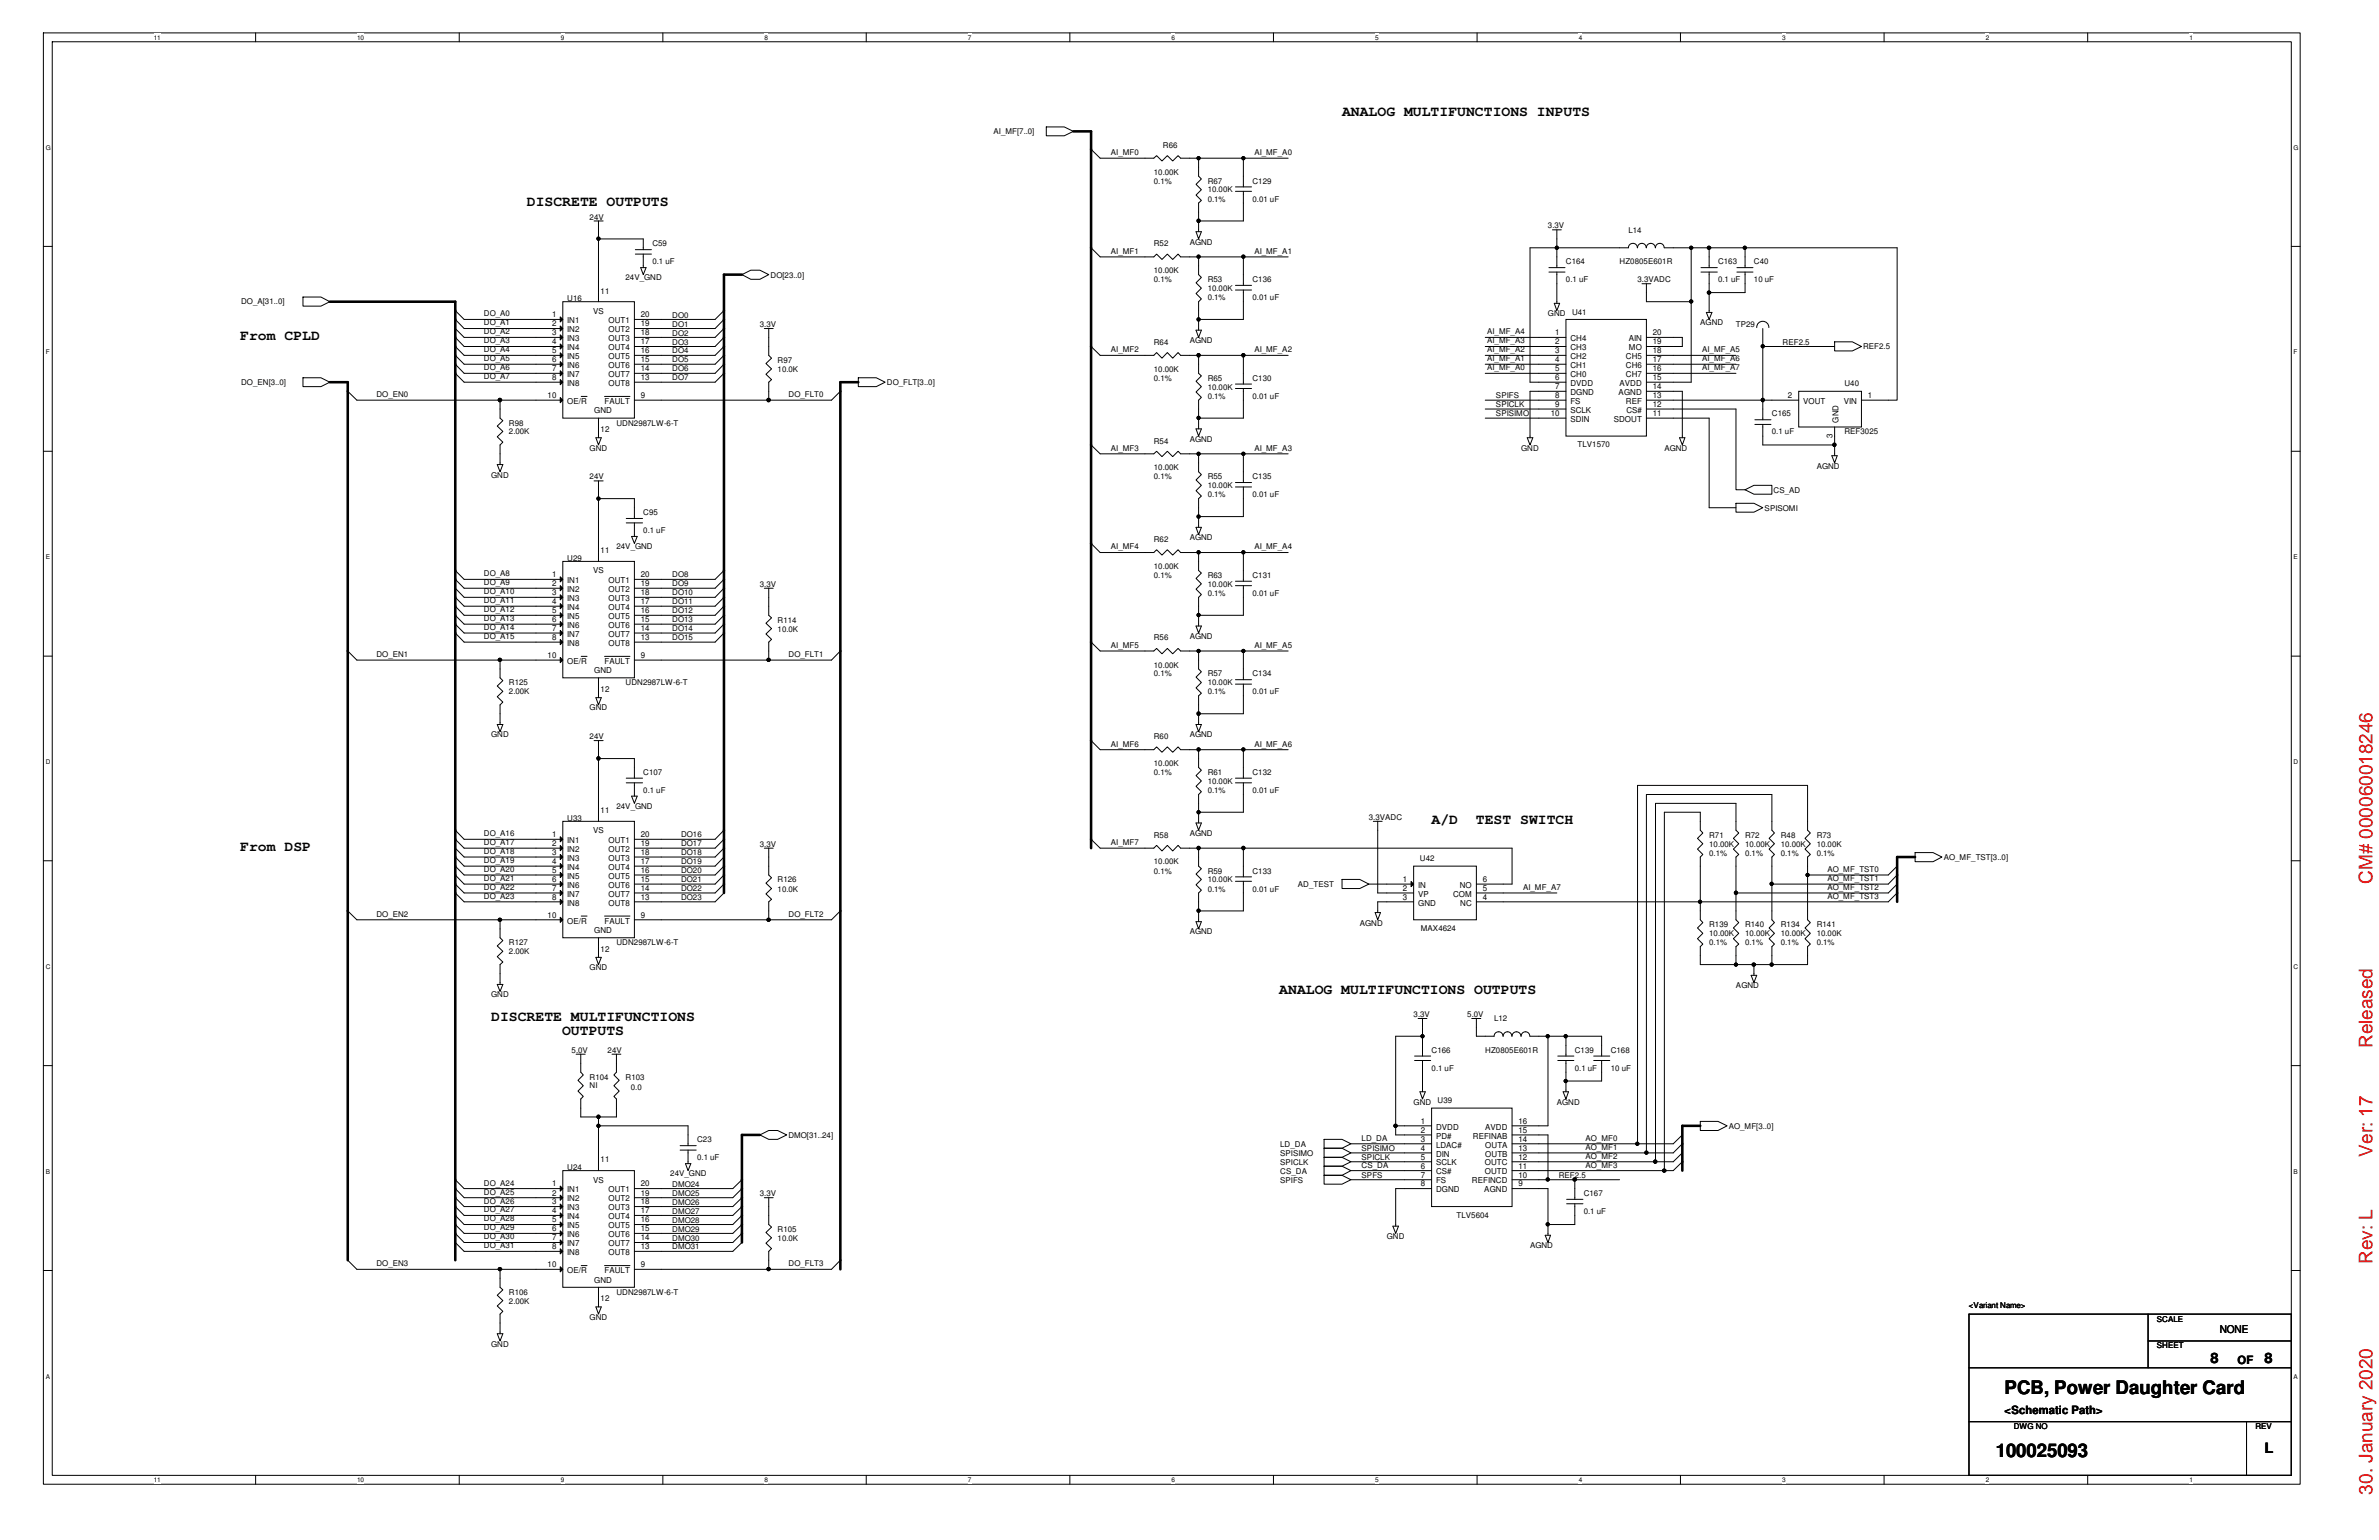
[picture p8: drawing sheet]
<svg xmlns="http://www.w3.org/2000/svg" width="432mm" height="279mm" viewBox="0 0 432 279" stroke-linecap="round" stroke-linejoin="round" font-family="sans-serif">
<defs><g id="words">
<g font-size="3.4" fill="#f00">
<text x="430.6" y="160.3" transform="rotate(-90 430.6 160.3)">CM# 000060018246</text>
<text x="430.6" y="190.2" transform="rotate(-90 430.6 190.2)">Released</text>
<text x="430.6" y="209.8" transform="rotate(-90 430.6 209.8)">Ver: 17</text>
<text x="430.6" y="229.3" transform="rotate(-90 430.6 229.3)">Rev: L</text>
<text x="430.6" y="271.1" transform="rotate(-90 430.6 271.1)">30. January 2020</text>
</g>
<g font-size="3.4">
<text x="363.9" y="253">PCB, Power Daughter Card</text>
<text x="362.2" y="264.3">100025093</text>
</g>
<g font-size="2.6">
<text x="243.6" y="21.1">ANALOG MULTIFUNCTIONS INPUTS</text>
<text x="95.6" y="37.3">DISCRETE OUTPUTS</text>
<text x="43.6" y="61.7">From CPLD</text>
<text x="259.8" y="149.5">A/D</text>
<text x="267.9" y="149.5">TEST SWITCH</text>
<text x="43.6" y="154.4">From DSP</text>
<text x="89.2" y="185.3">DISCRETE MULTIFUNCTIONS</text>
<text x="232.2" y="180.4">ANALOG MULTIFUNCTIONS OUTPUTS</text>
<text x="102" y="187.8">OUTPUTS</text>
<text x="401.2" y="247.3">8</text>
<text x="411" y="247.3">8</text>
<text x="411" y="263.6">L</text>
</g>
<g font-size="2.1">
<text x="406.1" y="247.5">OF</text>
<text x="363.9" y="256.6">&lt;Schematic Path&gt;</text>
</g>
<text font-size="1.9" x="402.9" y="241.8">NONE</text>
<g font-size="1.5">
<text x="109" y="53.3">11</text>
<text x="100.2" y="57.6">1</text>
<text x="100.2" y="59.2">2</text>
<text x="103" y="58.6">IN1</text>
<text x="107.7" y="56.9">VS</text>
<text x="110.4" y="58.6">OUT1</text>
<text x="116.3" y="57.6">20</text>
<text x="116.3" y="59.2">19</text>
<text x="100.2" y="60.8">3</text>
<text x="100.2" y="62.5">4</text>
<text x="100.2" y="64.1">5</text>
<text x="100.2" y="65.7">6</text>
<text x="103" y="60.3">IN2</text>
<text x="103" y="61.9">IN3</text>
<text x="103" y="63.5">IN4</text>
<text x="103" y="65.2">IN5</text>
<text x="110.4" y="60.3">OUT2</text>
<text x="110.4" y="61.9">OUT3</text>
<text x="110.4" y="63.5">OUT4</text>
<text x="110.4" y="65.2">OUT5</text>
<text x="116.3" y="60.8">18</text>
<text x="116.3" y="62.5">17</text>
<text x="116.3" y="64.1">16</text>
<text x="116.3" y="65.7">15</text>
<text x="282.3" y="60.8">1</text>
<text x="282.3" y="62.5">2</text>
<text x="282.3" y="64.1">3</text>
<text x="282.3" y="65.7">4</text>
<text x="285" y="61.9">CH4</text>
<text x="285" y="63.5">CH3</text>
<text x="285" y="65.2">CH2</text>
<text x="295.1" y="65.2">CH5</text>
<text x="295.6" y="61.9">AIN</text>
<text x="295.7" y="63.5">MO</text>
<text x="300" y="64.1">18</text>
<text x="300" y="65.7">17</text>
<text x="300" y="60.8">20</text>
<text x="300" y="62.5">19</text>
<text x="100.2" y="67.4">7</text>
<text x="100.2" y="69">8</text>
<text x="103" y="66.8">IN6</text>
<text x="103" y="68.4">IN7</text>
<text x="103" y="70">IN8</text>
<text x="110.4" y="66.8">OUT6</text>
<text x="110.4" y="68.4">OUT7</text>
<text x="110.4" y="70">OUT8</text>
<text x="116.3" y="67.4">14</text>
<text x="116.3" y="69">13</text>
<text x="282.3" y="67.4">5</text>
<text x="282.3" y="69">6</text>
<text x="282.3" y="70.6">7</text>
<text x="285" y="66.8">CH1</text>
<text x="285" y="68.4">CH0</text>
<text x="285" y="70">DVDD</text>
<text x="285" y="71.7">DGND</text>
<text x="293.8" y="71.7">AGND</text>
<text x="294" y="70">AVDD</text>
<text x="295.1" y="66.8">CH6</text>
<text x="295.1" y="68.4">CH7</text>
<text x="300" y="67.4">16</text>
<text x="300" y="69">15</text>
<text x="300" y="70.6">14</text>
<text x="99.4" y="72.2">10</text>
<text x="103" y="73.3">OE/R</text>
<text x="107.8" y="75">GND</text>
<text x="109.7" y="73.3">FAULT</text>
<text x="116.3" y="72.2">9</text>
<text x="281.5" y="75.5">10</text>
<text x="282.3" y="72.2">8</text>
<text x="282.3" y="73.8">9</text>
<text x="285" y="73.3">FS</text>
<text x="285" y="74.9">SCLK</text>
<text x="285" y="76.5">SDIN</text>
<text x="292.9" y="76.5">SDOUT</text>
<text x="295.1" y="73.3">REF</text>
<text x="295.2" y="74.9">CS#</text>
<text x="300" y="72.2">13</text>
<text x="300" y="73.8">12</text>
<text x="300" y="75.5">11</text>
<text x="324.5" y="72.2">2</text>
<text x="327.3" y="73.3">VOUT</text>
<text x="333.7" y="76.7" transform="rotate(-90 333.7 76.7)">GND</text>
<text x="334.6" y="73.3">VIN</text>
<text x="339" y="72.2">1</text>
<text x="109" y="78.4">12</text>
<text x="332.6" y="79.4" transform="rotate(-90 332.6 79.4)">3</text>
<text x="109" y="100.4">11</text>
<text x="100.2" y="104.7">1</text>
<text x="100.2" y="106.3">2</text>
<text x="100.2" y="108">3</text>
<text x="103" y="105.8">IN1</text>
<text x="103" y="107.4">IN2</text>
<text x="107.7" y="104">VS</text>
<text x="110.4" y="105.8">OUT1</text>
<text x="110.4" y="107.4">OUT2</text>
<text x="116.3" y="104.7">20</text>
<text x="116.3" y="106.3">19</text>
<text x="116.3" y="108">18</text>
<text x="100.2" y="109.6">4</text>
<text x="100.2" y="111.3">5</text>
<text x="100.2" y="112.9">6</text>
<text x="103" y="109.1">IN3</text>
<text x="103" y="110.7">IN4</text>
<text x="103" y="112.3">IN5</text>
<text x="103" y="113.9">IN6</text>
<text x="110.4" y="109.1">OUT3</text>
<text x="110.4" y="110.7">OUT4</text>
<text x="110.4" y="112.3">OUT5</text>
<text x="110.4" y="113.9">OUT6</text>
<text x="116.3" y="109.6">17</text>
<text x="116.3" y="111.3">16</text>
<text x="116.3" y="112.9">15</text>
<text x="99.4" y="119.4">10</text>
<text x="100.2" y="114.5">7</text>
<text x="100.2" y="116.1">8</text>
<text x="103" y="115.5">IN7</text>
<text x="103" y="117.2">IN8</text>
<text x="110.4" y="115.5">OUT7</text>
<text x="110.4" y="117.2">OUT8</text>
<text x="116.3" y="119.4">9</text>
<text x="116.3" y="114.5">14</text>
<text x="116.3" y="116.1">13</text>
<text x="103" y="120.4">OE/R</text>
<text x="107.8" y="122.1">GND</text>
<text x="109" y="125.5">12</text>
<text x="109.7" y="120.4">FAULT</text>
<text x="109" y="147.5">11</text>
<text x="100.2" y="151.9">1</text>
<text x="100.2" y="153.5">2</text>
<text x="100.2" y="155.1">3</text>
<text x="103" y="153">IN1</text>
<text x="103" y="154.6">IN2</text>
<text x="107.7" y="151.2">VS</text>
<text x="110.4" y="153">OUT1</text>
<text x="110.4" y="154.6">OUT2</text>
<text x="116.3" y="151.9">20</text>
<text x="116.3" y="153.5">19</text>
<text x="116.3" y="155.1">18</text>
<text x="100.2" y="156.8">4</text>
<text x="100.2" y="158.4">5</text>
<text x="100.2" y="160">6</text>
<text x="100.2" y="161.6">7</text>
<text x="103" y="156.2">IN3</text>
<text x="103" y="157.8">IN4</text>
<text x="103" y="159.4">IN5</text>
<text x="103" y="161.1">IN6</text>
<text x="110.4" y="156.2">OUT3</text>
<text x="110.4" y="157.8">OUT4</text>
<text x="110.4" y="159.4">OUT5</text>
<text x="110.4" y="161.1">OUT6</text>
<text x="116.3" y="156.8">17</text>
<text x="116.3" y="158.4">16</text>
<text x="116.3" y="160">15</text>
<text x="116.3" y="161.6">14</text>
<text x="254.6" y="160">1</text>
<text x="254.6" y="161.6">2</text>
<text x="257.4" y="161.1">IN</text>
<text x="265" y="161.1">NO</text>
<text x="269.1" y="160">6</text>
<text x="269.1" y="161.6">5</text>
<text x="99.4" y="166.5">10</text>
<text x="100.2" y="163.2">8</text>
<text x="103" y="162.7">IN7</text>
<text x="103" y="164.3">IN8</text>
<text x="103" y="167.6">OE/R</text>
<text x="109.7" y="167.6">FAULT</text>
<text x="110.4" y="162.7">OUT7</text>
<text x="110.4" y="164.3">OUT8</text>
<text x="116.3" y="166.5">9</text>
<text x="116.3" y="163.2">13</text>
<text x="254.6" y="163.2">3</text>
<text x="257.4" y="162.7">VP</text>
<text x="257.4" y="164.3">GND</text>
<text x="263.7" y="162.7">COM</text>
<text x="265" y="164.3">NC</text>
<text x="269.1" y="163.2">4</text>
<text x="107.8" y="169.3">GND</text>
<text x="109" y="172.6">12</text>
<text x="257.9" y="203.9">1</text>
<text x="275.6" y="203.9">16</text>
<text x="257.9" y="205.5">2</text>
<text x="257.9" y="207.1">3</text>
<text x="257.9" y="208.8">4</text>
<text x="260.6" y="204.9">DVDD</text>
<text x="260.6" y="206.6">PD#</text>
<text x="260.6" y="208.2">LDAC#</text>
<text x="260.6" y="209.8">DIN</text>
<text x="267.3" y="206.6">REFINAB</text>
<text x="269.6" y="208.2">OUTA</text>
<text x="269.6" y="209.8">OUTB</text>
<text x="269.6" y="204.9">AVDD</text>
<text x="275.6" y="207.1">14</text>
<text x="275.6" y="208.8">13</text>
<text x="275.6" y="205.5">15</text>
<text x="100.2" y="215.3">1</text>
<text x="107.7" y="214.5">VS</text>
<text x="109" y="210.9">11</text>
<text x="116.3" y="215.3">20</text>
<text x="257.9" y="210.4">5</text>
<text x="257.9" y="212">6</text>
<text x="257.9" y="213.7">7</text>
<text x="257.9" y="215.3">8</text>
<text x="260.6" y="211.5">SCLK</text>
<text x="260.6" y="213.1">CS#</text>
<text x="260.6" y="214.7">FS</text>
<text x="267.2" y="214.7">REFINCD</text>
<text x="269.5" y="211.5">OUTC</text>
<text x="269.5" y="213.1">OUTD</text>
<text x="275.6" y="210.4">12</text>
<text x="275.6" y="212">11</text>
<text x="275.6" y="215.3">9</text>
<text x="275.6" y="213.7">10</text>
<text x="100.2" y="216.9">2</text>
<text x="100.2" y="218.5">3</text>
<text x="100.2" y="220.1">4</text>
<text x="100.2" y="221.8">5</text>
<text x="103" y="216.3">IN1</text>
<text x="103" y="218">IN2</text>
<text x="103" y="219.6">IN3</text>
<text x="103" y="221.2">IN4</text>
<text x="110.4" y="216.3">OUT1</text>
<text x="110.4" y="218">OUT2</text>
<text x="110.4" y="219.6">OUT3</text>
<text x="110.4" y="221.2">OUT4</text>
<text x="116.3" y="216.9">19</text>
<text x="116.3" y="218.5">18</text>
<text x="116.3" y="220.1">17</text>
<text x="116.3" y="221.8">16</text>
<text x="260.6" y="216.3">DGND</text>
<text x="269.4" y="216.3">AGND</text>
<text x="100.2" y="223.4">6</text>
<text x="100.2" y="225">7</text>
<text x="100.2" y="226.7">8</text>
<text x="103" y="222.8">IN5</text>
<text x="103" y="224.5">IN6</text>
<text x="103" y="226.1">IN7</text>
<text x="103" y="227.7">IN8</text>
<text x="110.4" y="222.8">OUT5</text>
<text x="110.4" y="224.5">OUT6</text>
<text x="110.4" y="226.1">OUT7</text>
<text x="110.4" y="227.7">OUT8</text>
<text x="116.3" y="223.4">15</text>
<text x="116.3" y="225">14</text>
<text x="116.3" y="226.7">13</text>
<text x="99.4" y="229.9">10</text>
<text x="103" y="231">OE/R</text>
<text x="107.8" y="232.7">GND</text>
<text x="109.7" y="231">FAULT</text>
<text x="116.3" y="229.9">9</text>
<text x="109" y="236.1">12</text>
</g>
<g font-size="1.4">
<text x="180.3" y="24.4">AI_MF[7..0]</text>
<text x="201.6" y="28.2">AI_MF0</text>
<text x="211.1" y="26.8">R66</text>
<text x="227.7" y="28.2">AI_MF_A0</text>
<text x="209.4" y="31.7">10.00K</text>
<text x="209.4" y="33.3">0.1%</text>
<text x="219.2" y="33.3">R67</text>
<text x="219.2" y="34.9">10.00K</text>
<text x="227.3" y="33.3">C129</text>
<text x="107" y="39.8">24V</text>
<text x="219.2" y="36.6">0.1%</text>
<text x="227.3" y="36.6">0.01 uF</text>
<text x="281" y="41.4">3.3V</text>
<text x="118.4" y="44.7">C59</text>
<text x="118.4" y="48">0.1 uF</text>
<text x="201.6" y="46.1">AI_MF1</text>
<text x="209.4" y="44.7">R52</text>
<text x="215.9" y="44.4">AGND</text>
<text x="227.7" y="46.1">AI_MF_A1</text>
<text x="284.2" y="48">C164</text>
<text x="294" y="48">HZ0805E601R</text>
<text x="295.6" y="42.2">L14</text>
<text x="311.8" y="48">C163</text>
<text x="318.3" y="48">C40</text>
<text x="113.5" y="50.9">24V_GND</text>
<text x="139.9" y="50.4">DO[23..0]</text>
<text x="209.4" y="49.6">10.00K</text>
<text x="209.4" y="51.2">0.1%</text>
<text x="219.2" y="51.2">R53</text>
<text x="219.2" y="52.8">10.00K</text>
<text x="227.3" y="51.2">C136</text>
<text x="284.2" y="51.2">0.1 uF</text>
<text x="297.2" y="51.2">3.3VADC</text>
<text x="311.8" y="51.2">0.1 uF</text>
<text x="318.3" y="51.2">10 uF</text>
<text x="43.8" y="55.2">DO_A[31..0]</text>
<text x="87.8" y="59.1">DO_A1</text>
<text x="87.8" y="57.4">DO_A0</text>
<text x="103" y="54.6">U16</text>
<text x="122" y="57.6">DO0</text>
<text x="122" y="59.3">DO1</text>
<text x="137.9" y="59.3">3.3V</text>
<text x="219.2" y="54.4">0.1%</text>
<text x="227.3" y="54.4">0.01 uF</text>
<text x="281" y="57.4">GND</text>
<text x="285.3" y="57.1">U41</text>
<text x="308.6" y="59">AGND</text>
<text x="315.1" y="59.3">TP29</text>
<text x="87.8" y="65.5">DO_A5</text>
<text x="87.8" y="63.9">DO_A4</text>
<text x="87.8" y="62.3">DO_A3</text>
<text x="87.8" y="60.7">DO_A2</text>
<text x="122" y="60.9">DO2</text>
<text x="122" y="62.5">DO3</text>
<text x="122" y="64.1">DO4</text>
<text x="122" y="65.7">DO5</text>
<text x="141.1" y="65.8">R97</text>
<text x="201.6" y="63.9">AI_MF2</text>
<text x="209.4" y="62.6">R64</text>
<text x="215.9" y="62.3">AGND</text>
<text x="227.7" y="63.9">AI_MF_A2</text>
<text x="269.9" y="60.7">AI_MF_A4</text>
<text x="269.9" y="63.9">AI_MF_A2</text>
<text x="269.9" y="62.3">AI_MF_A3</text>
<text x="269.9" y="65.5">AI_MF_A1</text>
<text x="308.9" y="63.9">AI_MF_A5</text>
<text x="308.9" y="65.5">AI_MF_A6</text>
<text x="323.6" y="62.5">REF2.5</text>
<text x="338.2" y="63.4">REF2.5</text>
<text x="43.8" y="69.9">DO_EN[3..0]</text>
<text x="87.8" y="68.8">DO_A7</text>
<text x="87.8" y="67.2">DO_A6</text>
<text x="122" y="67.4">DO6</text>
<text x="122" y="69">DO7</text>
<text x="141.1" y="67.4">10.0K</text>
<text x="161" y="69.9">DO_FLT[3..0]</text>
<text x="209.4" y="67.4">10.00K</text>
<text x="209.4" y="69.1">0.1%</text>
<text x="219.2" y="69.1">R65</text>
<text x="219.2" y="70.7">10.00K</text>
<text x="227.3" y="69.1">C130</text>
<text x="269.9" y="67.2">AI_MF_A0</text>
<text x="308.9" y="67.2">AI_MF_A7</text>
<text x="334.8" y="70.1">U40</text>
<text x="68.3" y="72.1">DO_EN0</text>
<text x="92.4" y="77.2">R98</text>
<text x="111.9" y="77.2">UDN2987LW-6-T</text>
<text x="143.1" y="72.1">DO_FLT0</text>
<text x="219.2" y="72.3">0.1%</text>
<text x="227.3" y="72.3">0.01 uF</text>
<text x="271.5" y="73.9">SPICLK</text>
<text x="271.5" y="75.5">SPISIMO</text>
<text x="271.5" y="72.3">SPIFS</text>
<text x="321.6" y="75.6">C165</text>
<text x="92.4" y="78.8">2.00K</text>
<text x="107" y="81.7">GND</text>
<text x="201.6" y="81.8">AI_MF3</text>
<text x="209.4" y="80.5">R54</text>
<text x="215.9" y="80.1">AGND</text>
<text x="227.7" y="81.8">AI_MF_A3</text>
<text x="276.1" y="81.7">GND</text>
<text x="286.3" y="81.1">TLV1570</text>
<text x="302.1" y="81.7">AGND</text>
<text x="321.6" y="78.8">0.1 uF</text>
<text x="334.8" y="78.8">REF3025</text>
<text x="89.2" y="86.7">GND</text>
<text x="107" y="87">24V</text>
<text x="209.4" y="85.3">10.00K</text>
<text x="209.4" y="87">0.1%</text>
<text x="219.2" y="87">R55</text>
<text x="219.2" y="88.6">10.00K</text>
<text x="227.3" y="87">C135</text>
<text x="321.9" y="89.4">CS_AD</text>
<text x="329.7" y="85">AGND</text>
<text x="116.8" y="93.5">C95</text>
<text x="219.2" y="90.2">0.1%</text>
<text x="227.3" y="90.2">0.01 uF</text>
<text x="320.3" y="92.7">SPISOMI</text>
<text x="103" y="101.8">U29</text>
<text x="111.9" y="99.7">24V_GND</text>
<text x="116.8" y="96.7">0.1 uF</text>
<text x="201.6" y="99.7">AI_MF4</text>
<text x="209.4" y="98.3">R62</text>
<text x="215.9" y="98">AGND</text>
<text x="227.7" y="99.7">AI_MF_A4</text>
<text x="87.8" y="107.8">DO_A10</text>
<text x="87.8" y="106.2">DO_A9</text>
<text x="87.8" y="104.6">DO_A8</text>
<text x="122" y="104.8">DO8</text>
<text x="122" y="106.4">DO9</text>
<text x="137.9" y="106.5">3.3V</text>
<text x="209.4" y="103.2">10.00K</text>
<text x="209.4" y="104.9">0.1%</text>
<text x="219.2" y="104.9">R63</text>
<text x="219.2" y="106.5">10.00K</text>
<text x="227.3" y="104.9">C131</text>
<text x="87.8" y="112.7">DO_A13</text>
<text x="87.8" y="111.1">DO_A12</text>
<text x="87.8" y="109.4">DO_A11</text>
<text x="122" y="108">DO10</text>
<text x="122" y="109.6">DO11</text>
<text x="122" y="111.3">DO12</text>
<text x="122" y="112.9">DO13</text>
<text x="141.1" y="113">R114</text>
<text x="219.2" y="108.1">0.1%</text>
<text x="227.3" y="108.1">0.01 uF</text>
<text x="68.3" y="119.2">DO_EN1</text>
<text x="87.8" y="116">DO_A15</text>
<text x="87.8" y="114.3">DO_A14</text>
<text x="122" y="114.5">DO14</text>
<text x="122" y="116.2">DO15</text>
<text x="141.1" y="114.6">10.0K</text>
<text x="143.1" y="119.2">DO_FLT1</text>
<text x="201.6" y="117.6">AI_MF5</text>
<text x="209.4" y="116.2">R56</text>
<text x="215.9" y="115.9">AGND</text>
<text x="227.7" y="117.6">AI_MF_A5</text>
<text x="92.4" y="124.3">R125</text>
<text x="92.4" y="126">2.00K</text>
<text x="113.5" y="124.3">UDN2987LW-6-T</text>
<text x="209.4" y="121.1">10.00K</text>
<text x="209.4" y="122.7">0.1%</text>
<text x="219.2" y="122.7">R57</text>
<text x="219.2" y="124.3">10.00K</text>
<text x="219.2" y="126">0.1%</text>
<text x="227.3" y="122.7">C134</text>
<text x="227.3" y="126">0.01 uF</text>
<text x="107" y="128.9">GND</text>
<text x="89.2" y="133.8">GND</text>
<text x="107" y="134.1">24V</text>
<text x="201.6" y="135.5">AI_MF6</text>
<text x="209.4" y="134.1">R60</text>
<text x="215.9" y="133.8">AGND</text>
<text x="227.7" y="135.5">AI_MF_A6</text>
<text x="116.8" y="140.6">C107</text>
<text x="116.8" y="143.8">0.1 uF</text>
<text x="209.4" y="139">10.00K</text>
<text x="209.4" y="140.6">0.1%</text>
<text x="219.2" y="140.6">R61</text>
<text x="219.2" y="142.2">10.00K</text>
<text x="219.2" y="143.8">0.1%</text>
<text x="227.3" y="140.6">C132</text>
<text x="227.3" y="143.8">0.01 uF</text>
<text x="103" y="148.9">U33</text>
<text x="111.9" y="146.8">24V_GND</text>
<text x="248.5" y="148.7">3.3VADC</text>
<text x="87.8" y="154.9">DO_A18</text>
<text x="87.8" y="153.3">DO_A17</text>
<text x="87.8" y="151.7">DO_A16</text>
<text x="123.6" y="151.9">DO16</text>
<text x="123.6" y="153.5">DO17</text>
<text x="123.6" y="155.2">DO18</text>
<text x="137.9" y="153.6">3.3V</text>
<text x="201.6" y="153.3">AI_MF7</text>
<text x="209.4" y="152">R58</text>
<text x="215.9" y="151.7">AGND</text>
<text x="310.2" y="152">R71</text>
<text x="310.2" y="153.6">10.00K</text>
<text x="310.2" y="155.2">0.1%</text>
<text x="316.7" y="152">R72</text>
<text x="316.7" y="153.6">10.00K</text>
<text x="316.7" y="155.2">0.1%</text>
<text x="323.2" y="152">R48</text>
<text x="323.2" y="153.6">10.00K</text>
<text x="323.2" y="155.2">0.1%</text>
<text x="329.7" y="152">R73</text>
<text x="329.7" y="153.6">10.00K</text>
<text x="329.7" y="155.2">0.1%</text>
<text x="87.8" y="161.5">DO_A22</text>
<text x="87.8" y="159.9">DO_A21</text>
<text x="87.8" y="158.2">DO_A20</text>
<text x="87.8" y="156.6">DO_A19</text>
<text x="123.6" y="156.8">DO19</text>
<text x="123.6" y="158.4">DO20</text>
<text x="123.6" y="160.1">DO21</text>
<text x="123.6" y="161.7">DO22</text>
<text x="141.1" y="160.1">R126</text>
<text x="141.1" y="161.8">10.0K</text>
<text x="209.4" y="156.8">10.00K</text>
<text x="209.4" y="158.5">0.1%</text>
<text x="219.2" y="158.5">R59</text>
<text x="219.2" y="160.1">10.00K</text>
<text x="219.2" y="161.8">0.1%</text>
<text x="227.3" y="158.5">C133</text>
<text x="227.3" y="161.8">0.01 uF</text>
<text x="235.6" y="160.9">AD_TEST</text>
<text x="257.7" y="156.2">U42</text>
<text x="276.4" y="161.5">AI_MF_A7</text>
<text x="331.7" y="161.5">AO_MF_TST2</text>
<text x="331.7" y="159.9">AO_MF_TST1</text>
<text x="331.7" y="158.2">AO_MF_TST0</text>
<text x="352.8" y="156">AO_MF_TST[3..0]</text>
<text x="68.3" y="166.3">DO_EN2</text>
<text x="87.8" y="163.1">DO_A23</text>
<text x="123.6" y="163.3">DO23</text>
<text x="143.1" y="166.3">DO_FLT2</text>
<text x="246.8" y="167.9">AGND</text>
<text x="331.7" y="163.1">AO_MF_TST3</text>
<text x="92.4" y="171.5">R127</text>
<text x="92.4" y="173.1">2.00K</text>
<text x="111.9" y="171.5">UDN2987LW-6-T</text>
<text x="215.9" y="169.5">AGND</text>
<text x="257.9" y="168.9">MAX4624</text>
<text x="310.2" y="168.2">R139</text>
<text x="310.2" y="169.9">10.00K</text>
<text x="310.2" y="171.5">0.1%</text>
<text x="316.7" y="168.2">R140</text>
<text x="316.7" y="169.9">10.00K</text>
<text x="316.7" y="171.5">0.1%</text>
<text x="323.2" y="168.2">R134</text>
<text x="323.2" y="169.9">10.00K</text>
<text x="323.2" y="171.5">0.1%</text>
<text x="329.7" y="168.2">R141</text>
<text x="329.7" y="169.9">10.00K</text>
<text x="329.7" y="171.5">0.1%</text>
<text x="107" y="176.1">GND</text>
<text x="315.1" y="179.3">AGND</text>
<text x="89.2" y="180.9">GND</text>
<text x="256.6" y="184.5">3.3V</text>
<text x="266.3" y="184.5">5.0V</text>
<text x="271.2" y="185.3">L12</text>
<text x="103.8" y="191">5.0V</text>
<text x="110.3" y="191">24V</text>
<text x="259.8" y="191">C166</text>
<text x="269.6" y="191">HZ0805E601R</text>
<text x="285.8" y="191">C139</text>
<text x="292.4" y="191">C168</text>
<text x="107" y="195.9">R104</text>
<text x="107" y="197.5">NI</text>
<text x="113.5" y="195.9">R103</text>
<text x="114.5" y="197.8">0.0</text>
<text x="259.8" y="194.3">0.1 uF</text>
<text x="285.8" y="194.3">0.1 uF</text>
<text x="292.4" y="194.3">10 uF</text>
<text x="256.6" y="200.4">GND</text>
<text x="260.9" y="200.1">U39</text>
<text x="282.6" y="200.4">AGND</text>
<text x="126.5" y="207.3">C23</text>
<text x="143.1" y="206.5">DMO[31..24]</text>
<text x="232.4" y="209.7">SPISIMO</text>
<text x="232.4" y="208.1">LD_DA</text>
<text x="247.1" y="207">LD_DA</text>
<text x="247.1" y="208.8">SPISIMO</text>
<text x="287.8" y="208.6">AO_MF1</text>
<text x="287.8" y="207">AO_MF0</text>
<text x="313.8" y="204.8">AO_MF[3..0]</text>
<text x="87.8" y="215.1">DO_A24</text>
<text x="103" y="212.3">U24</text>
<text x="121.7" y="213.4">24V_GND</text>
<text x="122" y="215.3">DMO24</text>
<text x="126.5" y="210.5">0.1 uF</text>
<text x="232.4" y="214.6">SPIFS</text>
<text x="232.4" y="211.3">SPICLK</text>
<text x="232.4" y="212.9">CS_DA</text>
<text x="247.1" y="210.4">SPICLK</text>
<text x="247.1" y="211.8">CS_DA</text>
<text x="247.1" y="213.7">SPFS</text>
<text x="282.9" y="213.7">REF2.5</text>
<text x="287.8" y="210.2">AO_MF2</text>
<text x="287.8" y="211.8">AO_MF3</text>
<text x="87.8" y="221.6">DO_A28</text>
<text x="87.8" y="220">DO_A27</text>
<text x="87.8" y="218.4">DO_A26</text>
<text x="87.8" y="216.7">DO_A25</text>
<text x="122" y="217">DMO25</text>
<text x="122" y="218.6">DMO26</text>
<text x="122" y="220.2">DMO27</text>
<text x="122" y="221.8">DMO28</text>
<text x="137.9" y="217">3.3V</text>
<text x="264.4" y="220.9">TLV5604</text>
<text x="287.4" y="217">C167</text>
<text x="287.4" y="220.3">0.1 uF</text>
<text x="87.8" y="226.5">DO_A31</text>
<text x="87.8" y="224.9">DO_A30</text>
<text x="87.8" y="223.2">DO_A29</text>
<text x="122" y="223.4">DMO29</text>
<text x="122" y="225.1">DMO30</text>
<text x="122" y="226.7">DMO31</text>
<text x="141.1" y="223.5">R105</text>
<text x="141.1" y="225.1">10.0K</text>
<text x="251.7" y="224.8">GND</text>
<text x="277.7" y="226.4">AGND</text>
<text x="68.3" y="229.7">DO_EN3</text>
<text x="143.1" y="229.7">DO_FLT3</text>
<text x="92.4" y="234.9">R106</text>
<text x="92.4" y="236.5">2.00K</text>
<text x="107" y="239.4">GND</text>
<text x="111.9" y="234.9">UDN2987LW-6-T</text>
<text x="357.4" y="237.3">&lt;Variant Name&gt;</text>
<text x="391.5" y="239.8">SCALE</text>
<text x="89.2" y="244.3">GND</text>
<text x="391.5" y="244.6">SHEET</text>
<text x="365.5" y="259.3">DWG NO</text>
<text x="409.4" y="259.3">REV</text>
</g>
<g font-size="1.2">
<text x="27.9" y="7.2">11</text>
<text x="64.9" y="7.2">10</text>
<text x="101.8" y="7.2">9</text>
<text x="138.8" y="7.2">8</text>
<text x="175.7" y="7.2">7</text>
<text x="212.6" y="7.2">6</text>
<text x="249.6" y="7.2">5</text>
<text x="286.6" y="7.2">4</text>
<text x="323.5" y="7.2">3</text>
<text x="360.4" y="7.2">2</text>
<text x="397.4" y="7.2">1</text>
<text x="8.3" y="27.2">G</text>
<text x="416.3" y="27.2">G</text>
<text x="8.3" y="64.3">F</text>
<text x="416.3" y="64.3">F</text>
<text x="8.3" y="101.5">E</text>
<text x="416.3" y="101.5">E</text>
<text x="8.3" y="138.6">D</text>
<text x="416.3" y="138.6">D</text>
<text x="8.3" y="175.8">C</text>
<text x="416.3" y="175.8">C</text>
<text x="8.3" y="212.9">B</text>
<text x="416.3" y="212.9">B</text>
<text x="8.3" y="250.1">A</text>
<text x="416.3" y="250.1">A</text>
<text x="27.9" y="268.9">11</text>
<text x="64.9" y="268.9">10</text>
<text x="101.8" y="268.9">9</text>
<text x="138.8" y="268.9">8</text>
<text x="175.7" y="268.9">7</text>
<text x="212.6" y="268.9">6</text>
<text x="249.6" y="268.9">5</text>
<text x="286.6" y="268.9">4</text>
<text x="323.5" y="268.9">3</text>
<text x="360.4" y="268.9">2</text>
<text x="397.4" y="268.9">1</text>
</g>
</g></defs>
<path d="M7.9 6h409.6v263.3h-409.6zM9.5 7.6h406.4v260.1h-406.4z" fill="none" stroke="#000" stroke-width=".18"/>
<g fill="#fff">
<path d="M27.9 6.1h1.2v1.4h-1.2z"/>
<path d="M27.9 267.8h1.2v1.4h-1.2z"/>
</g>
<path d="M46.4 6v1.6M46.4 267.7v1.6" fill="none" stroke="#000" stroke-width=".18"/>
<g fill="#fff">
<path d="M64.9 6.1h1.1v1.4h-1.1z"/>
<path d="M64.9 267.8h1.1v1.4h-1.1z"/>
</g>
<path d="M83.4 6v1.6M83.4 267.7v1.6" fill="none" stroke="#000" stroke-width=".18"/>
<g fill="#fff">
<path d="M101.8 6.1h.6v1.4h-.6z"/>
<path d="M101.8 267.8h.6v1.4h-.6z"/>
</g>
<path d="M120.3 6v1.6M120.3 267.7v1.6" fill="none" stroke="#000" stroke-width=".18"/>
<g fill="#fff">
<path d="M138.8 6.1h.6v1.4h-.6z"/>
<path d="M138.8 267.8h.6v1.4h-.6z"/>
</g>
<path d="M157.2 6v1.6M157.2 267.7v1.6" fill="none" stroke="#000" stroke-width=".18"/>
<g fill="#fff">
<path d="M175.7 6.1h.6v1.4h-.6z"/>
<path d="M175.7 267.8h.6v1.4h-.6z"/>
</g>
<path d="M194.2 6v1.6M194.2 267.7v1.6" fill="none" stroke="#000" stroke-width=".18"/>
<g fill="#fff">
<path d="M212.6 6.1h.6v1.4h-.6z"/>
<path d="M212.6 267.8h.6v1.4h-.6z"/>
</g>
<path d="M231.1 6v1.6M231.1 267.7v1.6" fill="none" stroke="#000" stroke-width=".18"/>
<g fill="#fff">
<path d="M249.6 6.1h.6v1.4h-.6z"/>
<path d="M249.6 267.8h.6v1.4h-.6z"/>
</g>
<path d="M268.1 6v1.6M268.1 267.7v1.6" fill="none" stroke="#000" stroke-width=".18"/>
<g fill="#fff">
<path d="M286.6 6.1h.5v1.4h-.5z"/>
<path d="M286.6 267.8h.5v1.4h-.5z"/>
</g>
<path d="M305 6v1.6M305 267.7v1.6" fill="none" stroke="#000" stroke-width=".18"/>
<g fill="#fff">
<path d="M323.5 6.1h.6v1.4h-.6z"/>
<path d="M323.5 267.8h.6v1.4h-.6z"/>
</g>
<path d="M342 6v1.6M342 267.7v1.6" fill="none" stroke="#000" stroke-width=".18"/>
<g fill="#fff">
<path d="M360.4 6.1h.6v1.4h-.6z"/>
<path d="M360.4 267.8h.6v1.4h-.6z"/>
</g>
<path d="M378.9 6v1.6M378.9 267.7v1.6" fill="none" stroke="#000" stroke-width=".18"/>
<g fill="#fff">
<path d="M397.4 6.1h.6v1.4h-.6z"/>
<path d="M397.4 267.8h.6v1.4h-.6z"/>
<path d="M8.3 26.1h.8v1.3h-.8z"/>
<path d="M416.3 26.1h.9v1.3h-.9z"/>
<path d="M8.3 63.2h.7v1.4h-.7z"/>
<path d="M416.3 63.2h.7v1.4h-.7z"/>
</g>
<path d="M7.9 44.7h1.6M415.9 44.7h1.6" fill="none" stroke="#000" stroke-width=".18"/>
<g fill="#fff">
<path d="M8.3 100.4h.7v1.3h-.7z"/>
<path d="M416.3 100.4h.7v1.3h-.7z"/>
</g>
<path d="M7.9 81.9h1.6M415.9 81.9h1.6" fill="none" stroke="#000" stroke-width=".18"/>
<g fill="#fff">
<path d="M8.3 137.6h.8v1.3h-.8z"/>
<path d="M416.3 137.6h.8v1.3h-.8z"/>
</g>
<path d="M7.9 119h1.6M415.9 119h1.6" fill="none" stroke="#000" stroke-width=".18"/>
<g fill="#fff">
<path d="M8.3 174.7h.8v1.3h-.8z"/>
<path d="M416.3 174.7h.8v1.3h-.8z"/>
</g>
<path d="M7.9 156.2h1.6M415.9 156.2h1.6" fill="none" stroke="#000" stroke-width=".18"/>
<g fill="#fff">
<path d="M8.3 211.9h.7v1.3h-.7z"/>
<path d="M416.3 211.9h.7v1.3h-.7z"/>
</g>
<path d="M7.9 193.3h1.6M415.9 193.3h1.6" fill="none" stroke="#000" stroke-width=".18"/>
<g fill="#fff">
<path d="M8.3 249h.7v1.4h-.7z"/>
<path d="M416.3 249h.7v1.4h-.7z"/>
</g>
<g fill="none" stroke="#000" stroke-width=".18">
<path d="M189.9 23h3.3l1.6 .8-1.6 .8h-3.3zM198 27.1l1.7 1.6h9.7l.5-.5 1 1 1-1 1 1 .9-1 .5 .5h3.3M217.6 28.7v3.3l.5 .5-1 .9 1 1-1 1 1 1-.5 .4v3.3h8.1v-5.4M217.6 28.7h8.1M224.2 34.7h3M224.2 33.9h3M225.7 28.7v5.2M225.7 28.7h8.1M55 53.9h3.3l1.6 .8-1.6 .8h-3.3zM82.6 56.3l1.6 1.7h18M82.6 58l1.6 1.6h18M82.6 59.6l1.6 1.6h18"/>
<path d="M101.7 57.5l.5 .5-.5 .4zM101.7 59.1l.5 .5-.5 .5zM102.2 54.7h12.9v21.2h-12.9zM107.8 40.1h1.7M108.6 40.1v3.2M108.6 43.3h8.2v2M108.6 43.3v11.4M115.3 46.1h2.9M115.3 45.3h2.9M116.3 48.6h1l-.5 1.2zM116.8 46.1v2.5M131.4 56.3l-1.6 1.7h-14.7"/>
<path d="M131.4 58l-1.6 1.6h-14.7M131.4 59.6l-1.6 1.6h-14.7M134.7 49.8l1.6-.8h1.6l1.6 .8-1.6 .9h-1.6zM138.7 59.6h1.6M139.5 59.6v4.9l.5 .5-1 1 1 .9-1 1 1 1-.5 .4v3.3M198 45l1.7 1.6h9.7l.5-.5 1 1 1-1 1 1 .9-1 .5 .5h3.3M217.1 42h1l-.5 1.3zM217.1 59.9h1l-.5 1.3zM217.6 40.1v1.9M217.6 58v1.9M217.6 46.6v3.2l.5 .5-1 1 1 1-1 1 1 .9-.5 .5v3.3M217.6 46.6h8.1"/>
<path d="M224.2 52.6h3M224.2 51.8h3M225.7 46.6v5.2M225.7 52.6v5.4h-8.1M225.7 46.6h8.1M281.1 49.4h3M281.1 48.6h3M281.8 41.7h1.6M282.1 55h1l-.5 1.3zM282.6 49.4v5.6M282.6 41.7v3.3M282.6 45h13a.8 .8 0 0 1 .8-.8 .8 .8 0 0 1 .8 .8"/>
<path d="M282.6 45h-4.9v24.3h6.5M282.6 45v3.6M284.2 58h14.6v21.1h-14.6zM297.2 45a.78 .78 0 0 1 .8-.8 .78 .78 0 0 1 .8 .8M298 51.5h1.6M298.8 51.5v3.2h8.2M298.8 45a.8 .8 0 0 1 .8-.8 .8 .8 0 0 1 .8 .8M300.5 45a.78 .78 0 0 1 .8-.8 .78 .78 0 0 1 .7 .8h5M307 54.7v14.6h-8.2M307 45v9.7M307 45h3.2M308.7 49.4h3"/>
<path d="M308.7 48.6h3M309.7 56.7h1l-.5 1.3zM310.2 53.1v3.6M310.2 45v3.6M310.2 49.4v3.7M310.2 45h6.5M315.3 49.4h2.9M315.3 48.6h2.9M316.7 45h27.6v27.6h-6.4M316.7 45v3.6M316.7 49.4v3.7h-6.5M318.9 59.4a1.1 1.1 0 0 1 1.1-1.1 1.1 1.1 0 0 1 1.1 1.1"/>
<path d="M320 59.6h.1M320 59.6v3.3M55 68.5h3.3l1.6 .8-1.6 .8h-3.3zM63.1 71l1.7 1.6h26M82.6 61.2l1.6 1.7h18M82.6 62.9l1.6 1.6h18M82.6 64.5l1.6 1.6h18M82.6 66.1l1.6 1.6h18M82.6 67.7l1.6 1.6h18M90.8 72.6v3.3l.5 .4-1 1 1 1-1 .9 1 1-.5 .5v3.6M90.8 72.6h11.4M101.7 60.7l.5 .5-.5 .5z"/>
<path d="M101.7 62.4l.5 .5-.5 .4zM101.7 64l.5 .5-.5 .4zM101.7 65.6l.5 .5-.5 .4zM101.7 67.3l.5 .4-.5 .5zM101.7 68.9l.5 .4-.5 .5zM101.7 72.1l.5 .5-.5 .5zM105.5 71.9h1.1M108.2 79.4h.9l-.5 1.3zM108.6 75.9v3.5M109.7 71.9h4.6M115.1 72.6h24.4M131.4 61.2l-1.6 1.7h-14.7"/>
<path d="M131.4 62.9l-1.6 1.6h-14.7M131.4 64.5l-1.6 1.6h-14.7M131.4 66.1l-1.6 1.6h-14.7M131.4 67.7l-1.6 1.6h-14.7M152.5 71l-1.6 1.6h-11.4M155.8 68.5h3.2l1.7 .8-1.7 .8h-3.2zM198 62.9l1.7 1.6h9.7l.5-.5 1 1 1-1 1 1 .9-1 .5 .5h3.3M217.1 77.8h1l-.5 1.3zM217.6 75.9v1.9M217.6 64.5v3.2l.5 .5-1 1 1 .9-1 1 1 1-.5 .5v3.3M217.6 64.5h8.1M224.2 70.5h3"/>
<path d="M224.2 69.7h3M225.7 64.5v5.2M225.7 70.5v5.4h-8.1M225.7 64.5h8.1M269.6 61.2h14.6M269.6 62.9h14.6M269.6 64.5h14.6M269.6 66.1h14.6M269.6 67.7h14.6M269.6 72.6h14.6M269.6 74.2h14.6M269.6 75.9h14.6"/>
<path d="M277.2 79.4h1l-.5 1.3zM284.2 71h-6.5v8.4M298.8 71h6.6v8.4M298.8 61.2h6.6v1.7h-6.6M298.8 64.5h16.3M298.8 66.1h16.3M298.8 67.7h16.3M298.8 72.6h21.2M298.8 74.2h16.3v14.7h1.6M298.8 75.9h11.4v16.2h4.9M304.8 79.4h1l-.4 1.3zM318.5 77h2.9"/>
<path d="M318.5 76.2h2.9M320 72.6h6.5M320 72.6v3.6M320 77v3.7h13M320 62.9h13M320 62.9v9.7M326.5 71h11.4v6.5h-11.4zM333 62h3.2l1.7 .9-1.7 .8h-3.2zM333 77.5v3.2M90.3 84.3h1l-.5 1.3zM107.8 87.2h1.7M108.6 87.2v3.3"/>
<path d="M108.6 90.5v11.4M108.6 90.5h6.5v3.6M113.7 94.9h2.9M113.7 94.1h2.9M114.6 97.3h1.1l-.6 1.3zM115.1 94.9v2.4M198 80.7l1.7 1.6h9.7l.5-.4 1 .9 1-.9 1 .9 .9-.9 .5 .4h3.3M198 98.6l1.7 1.6h9.7l.5-.5 1 1 1-1 1 1 .9-1 .5 .5h3.3M217.1 95.7h1l-.5 1.3zM217.6 93.7v2M217.6 82.3v3.3l.5 .5-1 1 1 1-1 .9 1 1-.5 .5v3.2M217.6 82.3h8.1"/>
<path d="M224.2 88.3h3M224.2 87.5h3M225.7 82.3v5.2M225.7 88.3v5.4h-8.1M225.7 82.3h8.1M315.1 91.3h3.2l1.7 .8-1.7 .8h-3.2zM316.7 88.9l1.6-.8h3.3v1.6h-3.3zM332.5 82.7h1l-.5 1.3zM333 80.7v2M63.1 118.1l1.7 1.7h26M82.6 111.6l1.6 1.6h18M82.6 113.2l1.6 1.7h18"/>
<path d="M82.6 114.9l1.6 1.6h18M82.6 103.5l1.6 1.6h18M82.6 105.1l1.6 1.6h18M82.6 106.7l1.6 1.7h18M82.6 108.4l1.6 1.6h18M82.6 110l1.6 1.6h18M90.8 119.8v3.2l.5 .5-1 1 1 .9-1 1 1 1-.5 .5v3.5M90.8 119.8h11.4M101.7 104.6l.5 .5-.5 .5zM101.7 106.3l.5 .4-.5 .5zM101.7 107.9l.5 .5-.5 .4zM101.7 109.5l.5 .5-.5 .4z"/>
<path d="M101.7 111.2l.5 .4-.5 .5zM101.7 112.8l.5 .4-.5 .5zM101.7 114.4l.5 .5-.5 .4zM101.7 116l.5 .5-.5 .5zM101.7 119.3l.5 .5-.5 .4zM102.2 101.9h12.9v21.1h-12.9zM105.5 119.1h1.1M109.7 119.1h4.6M115.1 119.8h24.4M131.4 103.5l-1.6 1.6h-14.7M131.4 105.1l-1.6 1.6h-14.7M131.4 106.7l-1.6 1.7h-14.7"/>
<path d="M131.4 108.4l-1.6 1.6h-14.7M131.4 110l-1.6 1.6h-14.7M131.4 111.6l-1.6 1.6h-14.7M131.4 113.2l-1.6 1.7h-14.7M131.4 114.9l-1.6 1.6h-14.7M138.7 106.7h1.6M139.5 106.7v4.9l.5 .5-1 1 1 .9-1 1 1 1-.5 .5v3.3M152.5 118.1l-1.6 1.7h-11.4M198 116.5l1.7 1.6h9.7l.5-.5 1 1 1-1 1 1 .9-1 .5 .5h3.3M217.1 113.6h1l-.5 1.3zM217.6 111.6v2M217.6 118.1v3.3l.5 .5-1 1 1 .9-1 1 1 1-.5 .4v3.3"/>
<path d="M217.6 100.2v3.3l.5 .5-1 .9 1 1-1 1 1 1-.5 .5v3.2M217.6 100.2h8.1M217.6 118.1h8.1M224.2 106.3h3M224.2 105.5h3M225.7 118.1v5.2M225.7 100.2v5.3M225.7 106.3v5.3h-8.1M225.7 100.2h8.1M225.7 118.1h8.1M90.3 131.4h1l-.5 1.4zM107.8 134.4h1.7"/>
<path d="M108.2 126.6h.9l-.5 1.3zM108.6 134.4v3.2M108.6 123v3.6M108.6 137.6v11.4M108.6 137.6h6.5v3.6M198 134.4l1.7 1.6h9.7l.5-.5 1 1 1-1 1 1 .9-1 .5 .5h3.3M217.1 131.4h1l-.5 1.4zM217.6 129.5v1.9M217.6 136v3.2l.5 .5-1 1 1 1-1 1 1 .9-.5 .5v3.3M217.6 136h8.1M224.2 124.1h3M224.2 123.3h3"/>
<path d="M225.7 136v5.2M225.7 124.1v5.4h-8.1M225.7 136h8.1M82.6 158.7l1.6 1.7h18M82.6 150.6l1.6 1.7h18M82.6 152.3l1.6 1.6h18M82.6 153.9l1.6 1.6h18M82.6 155.5l1.6 1.6h18M82.6 157.1l1.6 1.6h18M101.7 151.8l.5 .5-.5 .4zM101.7 153.4l.5 .5-.5 .4zM101.7 155l.5 .5-.5 .5z"/>
<path d="M101.7 156.7l.5 .4-.5 .5zM101.7 158.3l.5 .4-.5 .5zM101.7 159.9l.5 .5-.5 .5zM102.2 149h12.9v21.1h-12.9zM113.7 142h2.9M113.7 141.2h2.9M114.6 144.4h1.1l-.6 1.4zM115.1 142v2.4M131.4 150.6l-1.6 1.7h-14.7M131.4 152.3l-1.6 1.6h-14.7M131.4 153.9l-1.6 1.6h-14.7M131.4 157.1l-1.6 1.6h-14.7"/>
<path d="M131.4 158.7l-1.6 1.7h-14.7M131.4 155.5l-1.6 1.6h-14.7M138.7 153.9h1.6M139.5 153.9v4.8l.5 .6-1 .9 1 1-1 1 1 1-.5 .4v3.3M198 152.3l1.7 1.6h9.7l.5-.5 1 1 1-1 1 1 .9-1 .5 .5h3.3M217.1 149.3h1l-.5 1.3zM217.6 147.4v1.9M217.6 153.9v3.2l.5 .5-1 1 1 1-1 .9 1 1-.5 .5v3.3M217.6 153.9h8.1M224.2 159.9h3M224.2 159.1h3M224.2 142h3"/>
<path d="M224.2 141.2h3M225.7 153.9v5.2M225.7 159.9v5.4h-8.1M225.7 153.9h48.7v6.5h-6.4M225.7 142v5.4h-8.1M243.6 159.6h3.2l1.7 .8-1.7 .8h-3.2zM249.3 149h1.6M250.1 149v13h6.5M256.1 159.9l.5 .5-.5 .5zM256.6 157.1h11.4v9.8h-11.4zM328.1 158.7v-3.2l.5-.5-1-.9 1-1-1-1 1-1-.5-.5v-8.1h-30.9v65M328.1 158.7v8.2l.5 .5-1 1 1 .9-1 1 1 1-.5 .4v3.3h-6.5"/>
<path d="M344.3 158.7l-1.6 1.7h-21.1M344.3 157.1l-1.6 1.6h-14.6M347.6 154.7h3.3l1.6 .8-1.6 .8h-3.3zM63.1 165.3l1.7 1.6h26M82.6 160.4l1.6 1.6h18M82.6 162l1.6 1.6h18M90.3 178.6h1l-.5 1.3zM90.8 166.9v3.2l.5 .5-1 1 1 1-1 1 1 .9-.5 .5v3.6M90.8 166.9h11.4M101.7 161.5l.5 .5-.5 .5zM101.7 163.2l.5 .4-.5 .5zM101.7 166.4l.5 .5-.5 .4z"/>
<path d="M105.5 166.2h1.1M108.2 173.7h.9l-.5 1.3zM108.6 170.1v3.6M109.7 166.2h4.6M115.1 166.9h24.4M131.4 160.4l-1.6 1.6h-14.7M131.4 162l-1.6 1.6h-14.7M152.5 165.3l-1.6 1.6h-11.4M217.1 167.2h1l-.5 1.3zM217.6 165.3v1.9M248.5 160.4h8.1M249.6 165.6h1l-.5 1.3z"/>
<path d="M256.6 163.6h-6.5v2M268 162h14.6M268 163.6h40.6M308.6 163.6v3.3l.5 .5-1 1 1 .9-1 1 1 1-.5 .4v3.3h6.5M308.6 163.6v-8.1l.5-.5-1-.9 1-1-1-1 1-1-.5-.5v-3.2h-6.5v65M315.1 162v-6.5l.5-.5-1-.9 1-1-1-1 1-1-.5-.5v-4.8h-14.6v65M315.1 162v4.9l.5 .5-1 1 1 .9-1 1 1 1-.5 .4v3.3M315.1 175h3.2M317.8 177h1.1l-.6 1.3zM318.3 175v2M318.3 175h3.3M321.6 160.4v-4.9l.5-.5-1-.9 1-1-1-1 1-1-.5-.5v-6.5h-22.8v65.1"/>
<path d="M321.6 160.4v6.5l.5 .5-1 1 1 .9-1 1 1 1-.5 .4v3.3M344.3 162l-1.6 1.6h-34.1M344.3 160.4l-1.6 1.6h-27.6M104.6 191.3h1.6M105.4 191.3v3.2l.5 .5-1 1 1 1-1 1 1 .9-.5 .5v3.2h3.2M111.1 191.3h1.6M111.9 191.3v3.2l-.5 .5 1 1-1 1 1 1-1 .9 .5 .5v3.2h-3.3M256.8 192.4h2.9M256.8 191.6h2.9M257.4 184.8h1.6M257.7 198.1h1l-.5 1.3zM258.2 192.4v5.7"/>
<path d="M258.2 184.8v3.2M258.2 188v3.6M258.2 188h-4.9v16.3M267.1 184.8h1.7M268 184.8v3.2h3.2a.8 .8 0 0 1 .8-.8 .8 .8 0 0 1 .8 .8M272.8 188a.78 .78 0 0 1 .8-.8 .78 .78 0 0 1 .8 .8M274.4 188a.8 .8 0 0 1 .9-.8 .8 .8 0 0 1 .8 .8M276.1 188a.78 .78 0 0 1 .8-.8 .78 .78 0 0 1 .8 .8M277.7 188h3.3M281 188v16.3h-6.6M281 188h3.2M282.7 192.4h3"/>
<path d="M282.7 191.6h3M283.7 198.1h1l-.5 1.3zM284.2 196.1v2M284.2 188v3.6M284.2 192.4v3.7M284.2 188h6.5v3.6M289.3 192.4h2.9M289.3 191.6h2.9M290.7 192.4v3.7h-6.5M82.6 214l1.6 1.6h18M82.6 215.6l1.6 1.7h18M82.6 217.3l1.6 1.6h18"/>
<path d="M82.6 218.9l1.6 1.6h18M101.7 215.2l.5 .4-.5 .5zM101.7 216.8l.5 .5-.5 .5zM101.7 218.4l.5 .5-.5 .5zM102.2 212.4h12.9v21.2h-12.9zM108.6 204.3v8.1M108.6 204.3h16.3v3.6M108.6 202.6v1.7M123.4 208.7h3M123.4 207.9h3M124.4 211.1h1l-.5 1.3zM124.9 208.7v2.4"/>
<path d="M134.7 214l-1.7 1.6h-17.9M134.7 215.6l-1.7 1.7h-17.9M134.7 217.3l-1.7 1.6h-17.9M134.7 218.9l-1.7 1.6h-17.9M137.9 205.9l1.6-.8h1.6l1.7 .8-1.7 .8h-1.6zM138.7 217.3h1.6M139.5 217.3v4.9l.5 .4-1 1 1 1-1 1 1 .9-.5 .5v3.3M240.3 213.2h3.3l1.6 .8-1.6 .8h-3.3zM240.3 210h3.3l1.6 .8-1.6 .8h-3.3zM240.3 208.3h3.3l1.6 .9-1.6 .8h-3.3zM240.3 211.6h3.3l1.6 .8-1.6 .8h-3.3zM240.3 206.7h3.3l1.6 .8-1.6 .8h-3.3z"/>
<path d="M245.2 207.5h14.6M245.2 209.2h14.6M245.2 210.8h14.6M245.2 212.4h14.6M245.2 214h14.6M253.3 204.3h6.5M253.3 204.3v1.6h6.5M259.8 201h14.6v17.9h-14.6zM259.8 215.6h-6.5v6.9M274.4 205.9h6.6v8.1M274.4 207.5h22.8M274.4 209.2h24.4"/>
<path d="M274.4 210.8h26.1M274.4 212.4h27.7M274.4 214h6.6M274.4 215.6h6.6v6.6M281 214h4.8M284.4 218.4h2.9M284.4 217.6h2.9M285.8 214v3.6M285.8 218.4v3.8h-4.8M285.8 214h8.2M305.4 210.8l-1.7 1.6h-1.6M305.4 209.2l-1.7 1.6h-3.2"/>
<path d="M305.4 207.5l-1.7 1.7h-4.9M305.4 205.9l-1.7 1.6h-6.5M308.6 203.5h3.2l1.7 .8-1.7 .8h-3.2zM7.9 230.5h1.6M63.1 228.6l1.7 1.7h26M82.6 222.2l1.6 1.6h18M82.6 223.8l1.6 1.6h18M82.6 225.4l1.6 1.6h18M82.6 220.5l1.6 1.7h18M90.8 230.3v3.3l.5 .4-1 1 1 1-1 .9 1 1-.5 .5v3.6M90.8 230.3h11.4M101.7 220l.5 .5-.5 .5z"/>
<path d="M101.7 221.7l.5 .5-.5 .4zM101.7 223.3l.5 .5-.5 .4zM101.7 225l.5 .4-.5 .5zM101.7 226.6l.5 .4-.5 .5zM101.7 229.8l.5 .5-.5 .5zM105.5 229.6h1.1M108.2 237.1h.9l-.5 1.3zM108.6 233.6v3.5M109.7 229.6h4.6M115.1 230.3h24.4M134.7 220.5l-1.7 1.7h-17.9M134.7 222.2l-1.7 1.6h-17.9"/>
<path d="M134.7 223.8l-1.7 1.6h-17.9M134.7 225.4l-1.7 1.6h-17.9M152.5 228.6l-1.6 1.7h-11.4M252.8 222.5h1l-.5 1.3zM280.5 224.1h.9l-.4 1.3zM281 222.2v1.9M357.4 238.4h58.5v29.3h-58.5zM389.9 238.4v9.8M415.9 230.5h1.6M90.3 242h1l-.5 1.3zM357.4 248.2h58.5M357.4 257.9h58.5"/>
<path d="M389.9 243.3h26M407.8 257.9v9.8"/>
<circle cx="217.6" cy="28.7" r=".3"/>
<circle cx="225.7" cy="28.7" r=".3"/>
<circle cx="108.6" cy="43.3" r=".3"/>
<circle cx="217.5" cy="40.1" r=".31"/>
<circle cx="217.6" cy="57.9" r=".3"/>
<circle cx="217.6" cy="46.6" r=".3"/>
<circle cx="225.7" cy="46.6" r=".3"/>
<circle cx="282.6" cy="45" r=".3"/>
<circle cx="307" cy="54.7" r=".3"/>
<circle cx="307" cy="45" r=".3"/>
<circle cx="310.2" cy="53.1" r=".31"/>
<circle cx="310.2" cy="45" r=".31"/>
<circle cx="316.7" cy="45" r=".3"/>
<circle cx="90.7" cy="72.6" r=".32"/>
<circle cx="139.5" cy="72.6" r=".32"/>
<circle cx="217.5" cy="64.4" r=".31"/>
<circle cx="217.6" cy="75.8" r=".3"/>
<circle cx="225.7" cy="64.4" r=".31"/>
<circle cx="319.9" cy="72.6" r=".31"/>
<circle cx="320" cy="62.8" r=".3"/>
<circle cx="108.6" cy="90.5" r=".3"/>
<circle cx="217.6" cy="82.3" r=".3"/>
<circle cx="217.6" cy="93.7" r=".3"/>
<circle cx="225.7" cy="82.3" r=".3"/>
<circle cx="332.9" cy="80.7" r=".31"/>
<circle cx="90.7" cy="119.7" r=".31"/>
<circle cx="139.5" cy="119.7" r=".31"/>
<circle cx="217.6" cy="100.2" r=".3"/>
<circle cx="217.6" cy="118.1" r=".3"/>
<circle cx="217.6" cy="111.6" r=".3"/>
<circle cx="225.7" cy="118.1" r=".3"/>
<circle cx="225.7" cy="100.2" r=".3"/>
<circle cx="108.6" cy="137.6" r=".31"/>
<circle cx="217.5" cy="129.5" r=".31"/>
<circle cx="217.6" cy="136" r=".3"/>
<circle cx="225.7" cy="136" r=".3"/>
<circle cx="217.5" cy="153.9" r=".31"/>
<circle cx="217.6" cy="147.4" r=".3"/>
<circle cx="225.7" cy="153.9" r=".31"/>
<circle cx="328.1" cy="158.7" r=".3"/>
<circle cx="90.7" cy="166.9" r=".31"/>
<circle cx="139.5" cy="166.9" r=".31"/>
<circle cx="217.6" cy="165.2" r=".3"/>
<circle cx="308.6" cy="163.6" r=".3"/>
<circle cx="315.1" cy="162" r=".31"/>
<circle cx="315.1" cy="175" r=".3"/>
<circle cx="318.3" cy="175" r=".31"/>
<circle cx="321.6" cy="175" r=".3"/>
<circle cx="321.6" cy="160.4" r=".3"/>
<circle cx="258.2" cy="188" r=".3"/>
<circle cx="280.9" cy="188" r=".3"/>
<circle cx="284.2" cy="188" r=".3"/>
<circle cx="284.2" cy="196.1" r=".3"/>
<circle cx="108.6" cy="202.6" r=".31"/>
<circle cx="108.6" cy="204.3" r=".3"/>
<circle cx="253.3" cy="204.3" r=".31"/>
<circle cx="280.9" cy="214" r=".3"/>
<circle cx="285.8" cy="214" r=".31"/>
<circle cx="297.2" cy="207.5" r=".3"/>
<circle cx="298.8" cy="209.1" r=".3"/>
<circle cx="300.4" cy="210.8" r=".31"/>
<circle cx="302.1" cy="212.4" r=".31"/>
<circle cx="90.7" cy="230.2" r=".31"/>
<circle cx="139.5" cy="230.2" r=".31"/>
<circle cx="280.9" cy="222.1" r=".3"/>
</g>
<g fill="#000">
<path d="M101.7 57.5l.5 .5-.5 .4zM101.7 59.1l.5 .5-.5 .5zM101.7 60.7l.5 .5-.5 .5zM101.7 62.4l.5 .5-.5 .4zM101.7 64l.5 .5-.5 .4zM101.7 65.6l.5 .5-.5 .4zM101.7 67.3l.5 .4-.5 .5zM101.7 68.9l.5 .4-.5 .5zM101.7 72.1l.5 .5-.5 .5zM101.7 104.6l.5 .5-.5 .5zM101.7 106.3l.5 .4-.5 .5zM101.7 107.9l.5 .5-.5 .4z"/>
<path d="M101.7 109.5l.5 .5-.5 .4zM101.7 111.2l.5 .4-.5 .5zM101.7 112.8l.5 .4-.5 .5zM101.7 114.4l.5 .5-.5 .4zM101.7 116l.5 .5-.5 .5zM101.7 119.3l.5 .5-.5 .4zM101.7 151.8l.5 .5-.5 .4zM101.7 153.4l.5 .5-.5 .4zM101.7 155l.5 .5-.5 .5zM101.7 156.7l.5 .4-.5 .5zM101.7 158.3l.5 .4-.5 .5zM101.7 159.9l.5 .5-.5 .5z"/>
<path d="M101.7 161.5l.5 .5-.5 .5zM101.7 163.2l.5 .4-.5 .5zM101.7 166.4l.5 .5-.5 .4zM256.1 159.9l.5 .5-.5 .5zM101.7 215.2l.5 .4-.5 .5zM101.7 216.8l.5 .5-.5 .5zM101.7 218.4l.5 .5-.5 .5zM101.7 220l.5 .5-.5 .5zM101.7 221.7l.5 .5-.5 .4zM101.7 223.3l.5 .5-.5 .4zM101.7 225l.5 .4-.5 .5zM101.7 226.6l.5 .4-.5 .5z"/>
<path d="M101.7 229.8l.5 .5-.5 .5z"/>
<circle cx="217.6" cy="28.7" r=".3"/>
<circle cx="225.7" cy="28.7" r=".3"/>
<circle cx="108.6" cy="43.3" r=".3"/>
<circle cx="217.5" cy="40.1" r=".31"/>
<circle cx="217.6" cy="57.9" r=".3"/>
<circle cx="217.6" cy="46.6" r=".3"/>
<circle cx="225.7" cy="46.6" r=".3"/>
<circle cx="282.6" cy="45" r=".3"/>
<circle cx="307" cy="54.7" r=".3"/>
<circle cx="307" cy="45" r=".3"/>
<circle cx="310.2" cy="53.1" r=".31"/>
<circle cx="310.2" cy="45" r=".31"/>
<circle cx="316.7" cy="45" r=".3"/>
<circle cx="90.7" cy="72.6" r=".32"/>
<circle cx="139.5" cy="72.6" r=".32"/>
<circle cx="217.5" cy="64.4" r=".31"/>
<circle cx="217.6" cy="75.8" r=".3"/>
<circle cx="225.7" cy="64.4" r=".31"/>
<circle cx="319.9" cy="72.6" r=".31"/>
<circle cx="320" cy="62.8" r=".3"/>
<circle cx="108.6" cy="90.5" r=".3"/>
<circle cx="217.6" cy="82.3" r=".3"/>
<circle cx="217.6" cy="93.7" r=".3"/>
<circle cx="225.7" cy="82.3" r=".3"/>
<circle cx="332.9" cy="80.7" r=".31"/>
<circle cx="90.7" cy="119.7" r=".31"/>
<circle cx="139.5" cy="119.7" r=".31"/>
<circle cx="217.6" cy="100.2" r=".3"/>
<circle cx="217.6" cy="118.1" r=".3"/>
<circle cx="217.6" cy="111.6" r=".3"/>
<circle cx="225.7" cy="118.1" r=".3"/>
<circle cx="225.7" cy="100.2" r=".3"/>
<circle cx="108.6" cy="137.6" r=".31"/>
<circle cx="217.5" cy="129.5" r=".31"/>
<circle cx="217.6" cy="136" r=".3"/>
<circle cx="225.7" cy="136" r=".3"/>
<circle cx="217.5" cy="153.9" r=".31"/>
<circle cx="217.6" cy="147.4" r=".3"/>
<circle cx="225.7" cy="153.9" r=".31"/>
<circle cx="328.1" cy="158.7" r=".3"/>
<circle cx="90.7" cy="166.9" r=".31"/>
<circle cx="139.5" cy="166.9" r=".31"/>
<circle cx="217.6" cy="165.2" r=".3"/>
<circle cx="308.6" cy="163.6" r=".3"/>
<circle cx="315.1" cy="162" r=".31"/>
<circle cx="315.1" cy="175" r=".3"/>
<circle cx="318.3" cy="175" r=".31"/>
<circle cx="321.6" cy="175" r=".3"/>
<circle cx="321.6" cy="160.4" r=".3"/>
<circle cx="258.2" cy="188" r=".3"/>
<circle cx="280.9" cy="188" r=".3"/>
<circle cx="284.2" cy="188" r=".3"/>
<circle cx="284.2" cy="196.1" r=".3"/>
<circle cx="108.6" cy="202.6" r=".31"/>
<circle cx="108.6" cy="204.3" r=".3"/>
<circle cx="253.3" cy="204.3" r=".31"/>
<circle cx="280.9" cy="214" r=".3"/>
<circle cx="285.8" cy="214" r=".31"/>
<circle cx="297.2" cy="207.5" r=".3"/>
<circle cx="298.8" cy="209.1" r=".3"/>
<circle cx="300.4" cy="210.8" r=".31"/>
<circle cx="302.1" cy="212.4" r=".31"/>
<circle cx="90.7" cy="230.2" r=".31"/>
<circle cx="139.5" cy="230.2" r=".31"/>
<circle cx="280.9" cy="222.1" r=".3"/>
</g>
<path d="M194.8 23.8h3.2v130.1M59.9 54.7h22.7v173.9M134.7 49.8h-3.3v112.2M59.9 69.3h3.2v159.3M155.8 69.3h-3.3v161M347.6 155.5h-3.3v8.1M137.9 205.9h-3.2v19.5M308.6 204.3h-3.2v8.1" fill="none" stroke="#000" stroke-width=".47"/>
<use href="#words"/>
</svg>
